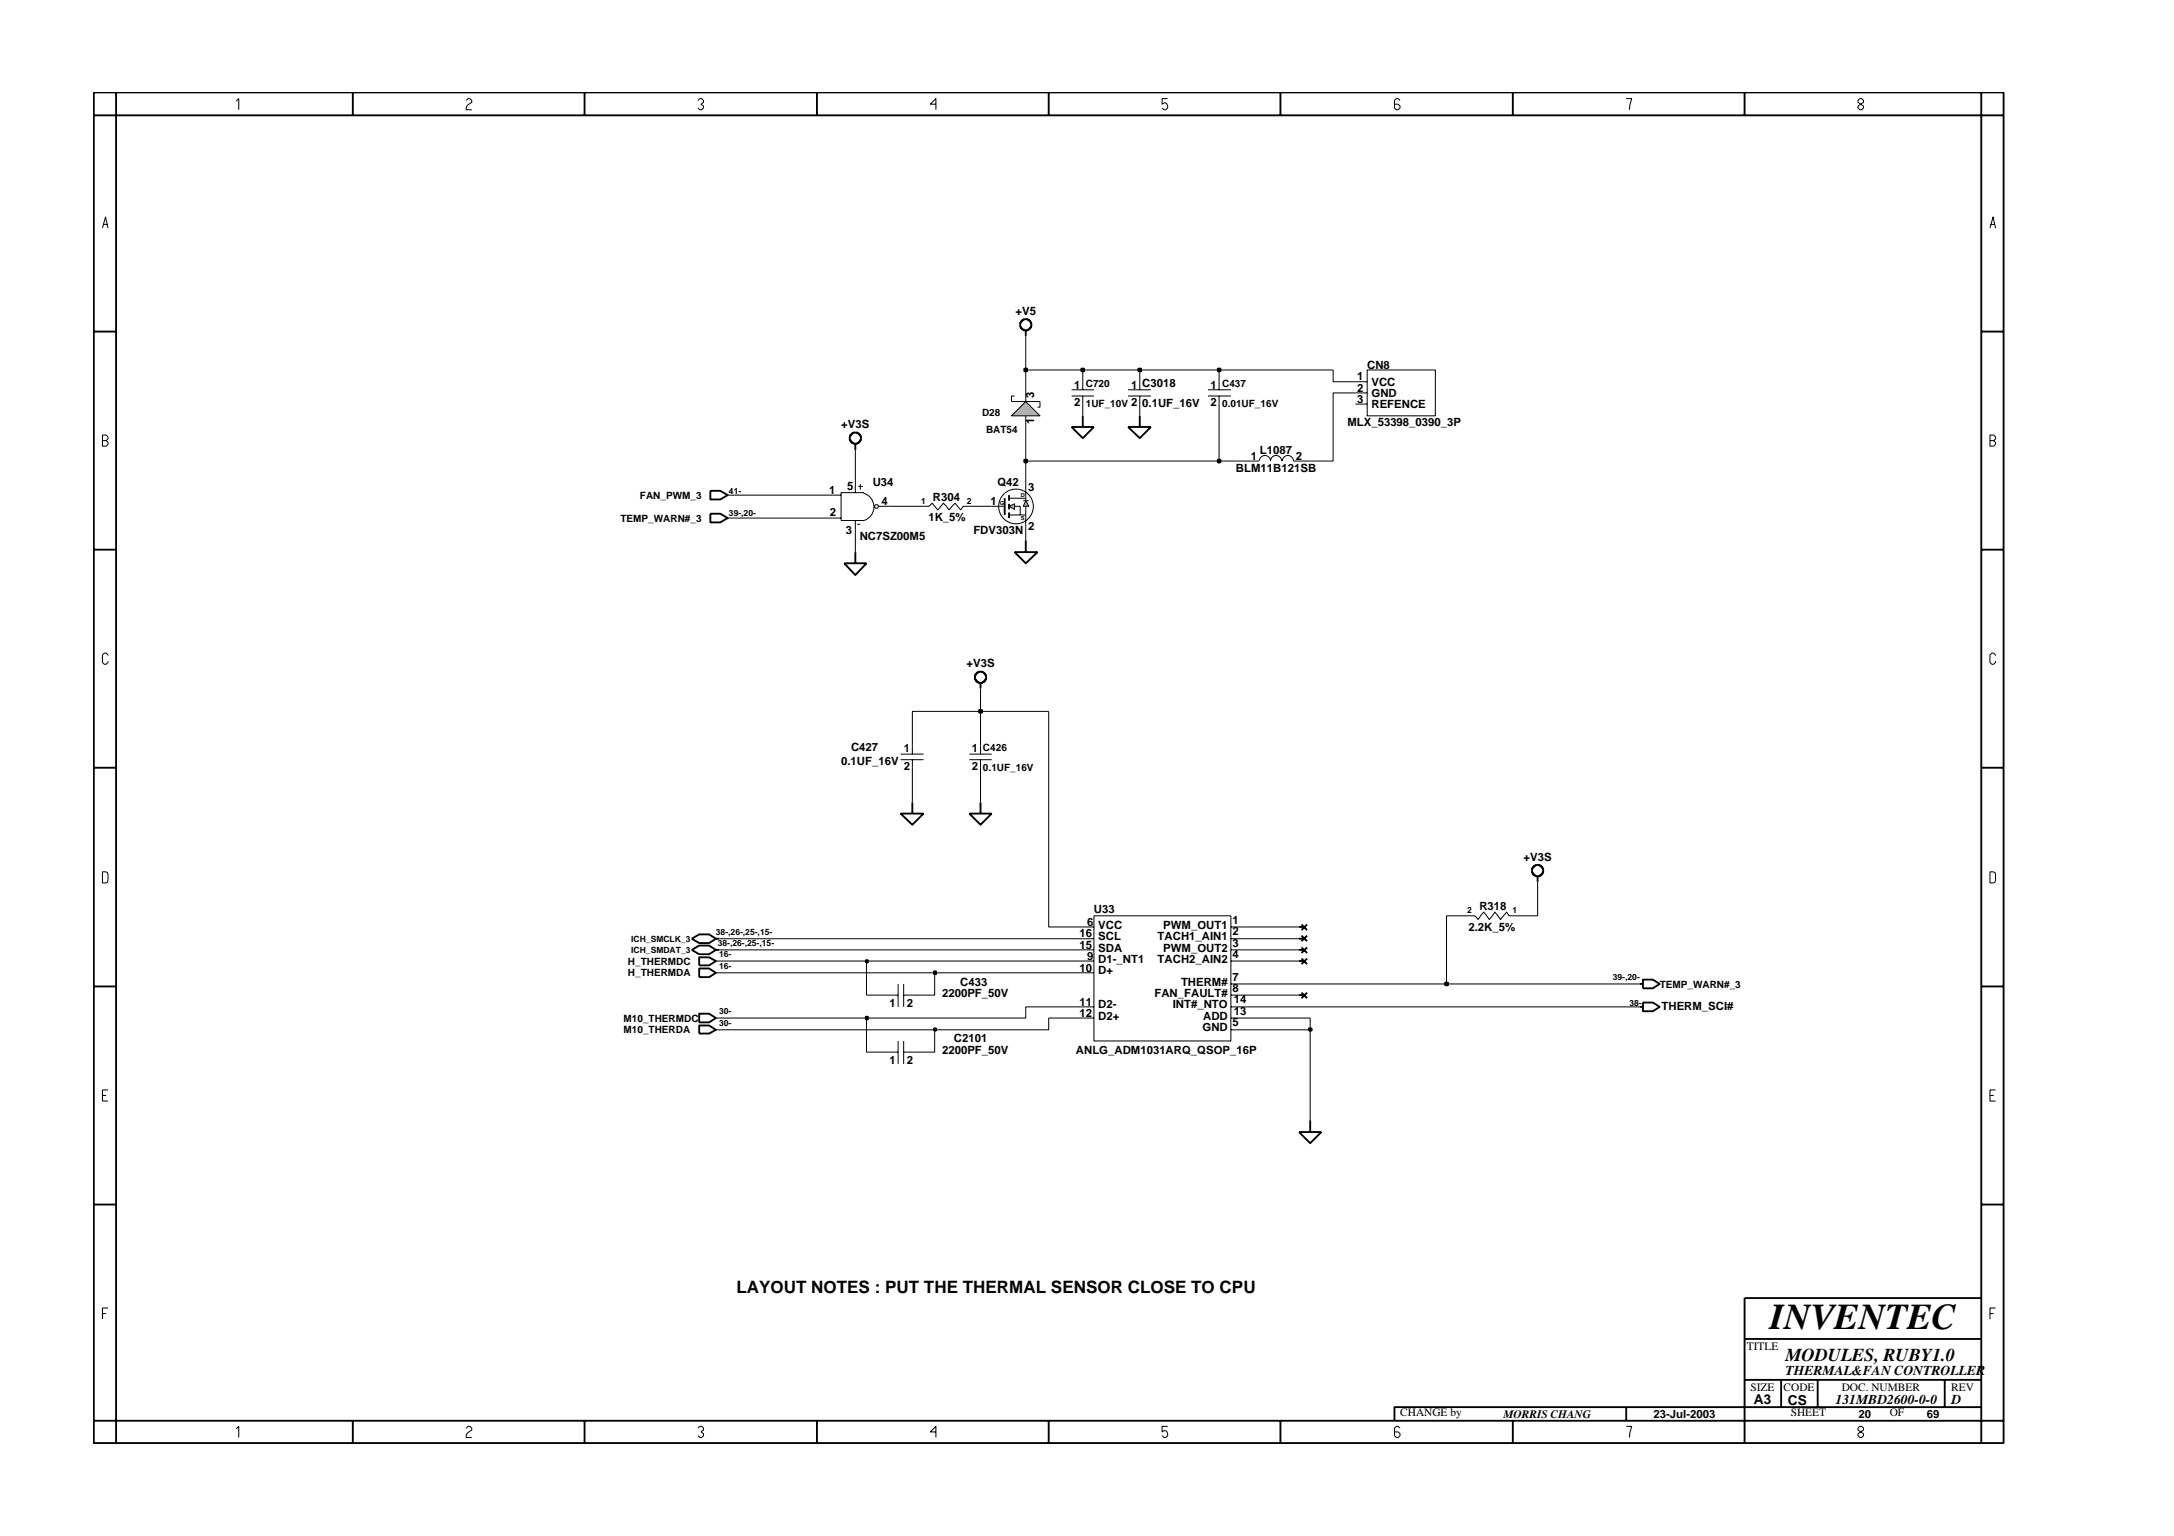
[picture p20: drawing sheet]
<svg xmlns="http://www.w3.org/2000/svg" width="297mm" height="210mm" viewBox="0 0 297 210" stroke-linecap="round" stroke-linejoin="round" font-family="sans-serif">
<defs><g id="words">
<text font-size="5" x="241.8" y="181.6">INVENTEC</text>
<text font-size="2.5" x="244" y="185.9">MODULES, RUBY1.0</text>
<text font-size="2.3" x="100.6" y="176.7">LAYOUT NOTES : PUT THE THERMAL SENSOR CLOSE TO CPU</text>
<g font-size="1.9">
<text x="239.6" y="191.9">A3</text>
<text x="244" y="187.9">THERMAL&amp;FAN CONTROLLER</text>
<text x="244.3" y="192">CS</text>
<text x="250.8" y="191.9">131MBD2600-0-0</text>
<text x="266.6" y="191.9">D</text>
</g>
<g font-size="1.6">
<text x="138.7" y="43">+V5</text>
<text x="146.8" y="53.1">1</text>
<text x="154.5" y="53.1">1 C3018</text>
<text x="165.4" y="53.1">1</text>
<text x="185.4" y="53.5">2</text>
<text x="185.4" y="51.9">1</text>
<text x="186.8" y="50.4">CN8</text>
<text x="187.4" y="52.7">VCC</text>
<text x="114.9" y="58.5">+V3S</text>
<text x="141.3" y="57.9" transform="rotate(-90 141.3 57.9)">1</text>
<text x="141.3" y="54.5" transform="rotate(-90 141.3 54.5)">3</text>
<text x="146.8" y="55.5">2</text>
<text x="154.5" y="55.5">2</text>
<text x="156.1" y="55.6">0.1UF_16V</text>
<text x="165.4" y="55.5">2</text>
<text x="184.1" y="58.2">MLX_53398_0390_3P</text>
<text x="185.4" y="55">3</text>
<text x="187.4" y="54.3">GND</text>
<text x="187.4" y="55.8">REFENCE</text>
<text x="168.9" y="64.5">BLM11B121SB</text>
<text x="170.9" y="62.8">1</text>
<text x="172.2" y="62.1">L1087</text>
<text x="177.1" y="62.8">2</text>
<text x="113.3" y="67.5">1</text>
<text x="113.4" y="70.5">2</text>
<text x="115.8" y="66.9">5</text>
<text x="119.2" y="66.5">U34</text>
<text x="120.4" y="69">4</text>
<text x="126.9" y="71.2">1K_5%</text>
<text x="127.5" y="68.4">R304</text>
<text x="135.3" y="69">1</text>
<text x="136.3" y="66.5">Q42</text>
<text x="140.5" y="67.2">3</text>
<text x="115.6" y="72.9">3</text>
<text x="117.5" y="73.8">NC7SZ00M5</text>
<text x="133" y="73">FDV303N</text>
<text x="140.5" y="72.4">2</text>
<text x="132" y="91.2">+V3S</text>
<text x="114.9" y="104.6">0.1UF_16V</text>
<text x="116.3" y="102.6">C427</text>
<text x="123.5" y="102.8">1</text>
<text x="123.5" y="105.2">2</text>
<text x="132.8" y="102.8">1</text>
<text x="132.8" y="105.2">2</text>
<text x="208.2" y="117.6">+V3S</text>
<text x="149.5" y="124.7">U33</text>
<text x="202.1" y="124.4">R318</text>
<text x="147.5" y="128">16</text>
<text x="147.5" y="129.6">15</text>
<text x="148.5" y="131.2">9</text>
<text x="148.5" y="126.5">6</text>
<text x="150.1" y="131.6">D1-_NT1</text>
<text x="150.1" y="126.9">VCC</text>
<text x="150.1" y="128.4">SCL</text>
<text x="150.1" y="130">SDA</text>
<text x="158.2" y="128.4">TACH1_AIN1</text>
<text x="158.2" y="131.6">TACH2_AIN2</text>
<text x="158.9" y="126.9">PWM_OUT1</text>
<text x="158.9" y="130">PWM_OUT2</text>
<text x="168.4" y="126.3">1</text>
<text x="168.4" y="129.4">3</text>
<text x="168.4" y="127.8">2</text>
<text x="168.4" y="130.9">4</text>
<text x="200.6" y="127.2">2.2K_5%</text>
<text x="121.5" y="137.6">1</text>
<text x="123.9" y="137.6">2</text>
<text x="128.7" y="136.2">2200PF_50V</text>
<text x="131.2" y="134.7">C433</text>
<text x="147.5" y="132.8">10</text>
<text x="147.5" y="137.4">11</text>
<text x="150.1" y="133.1">D+</text>
<text x="150.1" y="137.7">D2-</text>
<text x="157.7" y="136.2">FAN_FAULT#</text>
<text x="160.2" y="137.7">INT#_NTO</text>
<text x="161.4" y="134.7">THERM#</text>
<text x="168.4" y="135.6">8</text>
<text x="168.4" y="134.1">7</text>
<text x="168.6" y="137.1">14</text>
<text x="227" y="138">THERM_SCI#</text>
<text x="128.7" y="144">2200PF_50V</text>
<text x="130.3" y="142.4">C2101</text>
<text x="147.5" y="139">12</text>
<text x="150.1" y="139.4">D2+</text>
<text x="164.3" y="140.9">GND</text>
<text x="164.4" y="139.4">ADD</text>
<text x="168.4" y="140.3">5</text>
<text x="168.6" y="138.7">13</text>
<text x="121.5" y="145.4">1</text>
<text x="123.9" y="145.4">2</text>
<text x="147" y="144">ANLG_ADM1031ARQ_QSOP_16P</text>
<text x="238.7" y="184.4">TITLE</text>
<text x="239.2" y="190">SIZE</text>
<text x="243.7" y="190">CODE</text>
<text x="251.6" y="190">DOC. NUMBER</text>
<text x="266.6" y="190">REV</text>
<text x="191.3" y="193.5">CHANGE by</text>
<text x="205.4" y="193.7">MORRIS CHANG</text>
<text x="225.9" y="193.7">23-Jul-2003</text>
<text x="244.7" y="193.5">SHEET</text>
<text x="253.9" y="193.7">20</text>
<text x="258.2" y="193.5">OF</text>
<text x="263.3" y="193.7">69</text>
</g>
<g font-size="1.4">
<text x="148.4" y="52.9">C720</text>
<text x="167" y="52.9">C437</text>
<text x="134.2" y="56.8">D28</text>
<text x="134.7" y="59.1">BAT54</text>
<text x="148.4" y="55.6">1UF_10V</text>
<text x="167" y="55.6">0.01UF_16V</text>
<text x="84.8" y="71.3">TEMP_WARN#_3</text>
<text x="87.4" y="68.2">FAN_PWM_3</text>
<text x="134.3" y="102.6">C426</text>
<text x="134.3" y="105.3">0.1UF_16V</text>
<text x="85.8" y="131.8">H_THERMDC</text>
<text x="85.8" y="133.4">H_THERMDA</text>
<text x="226.8" y="135">TEMP_WARN#_3</text>
<text x="85.2" y="139.6">M10_THERMDC</text>
<text x="85.2" y="141.2">M10_THERDA</text>
</g>
<g font-size="1.2">
<text x="99.6" y="67.5">41-</text>
<text x="99.6" y="70.5">39-,20-</text>
<text x="125.8" y="68.8">1</text>
<text x="132.1" y="68.8">2</text>
<text x="200.5" y="124.7">2</text>
<text x="206.6" y="124.8">1</text>
<text x="86.3" y="128.7">ICH_SMCLK_3</text>
<text x="86.3" y="130.2">ICH_SMDAT_3</text>
<text x="97.8" y="127.8">38-,26-,25-,15-</text>
<text x="98.1" y="129.3">38-,26-,25-,15-</text>
<text x="98.2" y="130.8">16-</text>
<text x="98.2" y="132.4">16-</text>
<text x="220.4" y="134">39-,20-</text>
<text x="222.6" y="137.4">38-</text>
<text x="98.2" y="138.6">30-</text>
<text x="98.2" y="140.2">30-</text>
</g>
<g font-size=".8">
<text x="136.6" y="69">G</text>
<text x="139.5" y="71.1">S</text>
<text x="139.5" y="67.9">D</text>
</g>
</g></defs>
<g fill="none" stroke="#000" stroke-width=".25">
<path d="M97.1 67.1h1.3l1 .6-1 .6h-1.3zM94.5 128.3l1-.6h1.4l.9 .6-.9 .6h-1.4zM94.5 129.8l1-.6h1.4l.9 .6-.9 .6h-1.4zM95.5 138.5h1.4l.9 .6-.9 .6h-1.4zM95.5 132.3h1.4l.9 .6-.9 .6h-1.4zM95.5 130.8h1.4l.9 .5-.9 .6h-1.4zM97.8 128.3h.4M97.8 129.8h.4M177.5 136h.8M177.8 135.7l.8 .7M178.6 135.7l-.8 .7M224.1 137.6h.4"/>
<path d="M224.5 137h1.3l1 .6-1 .6h-1.3z"/>
</g>
<g fill="none" stroke="#000" stroke-width=".14">
<path d="M138.2 54.9h3.9M140.2 53.7v1.2M140.2 56.8v1.5M165 53.3h3.2M165 54.1h3.2M166.6 52.2v1.1M166.6 54.1v1.1M185.2 52.2h1.6M185.2 53.7h1.6M185.2 55.2h1.6M186.8 50.6h9.3v6.2h-9.3zM99.4 67.7h.4"/>
<path d="M97.8 139.1h.4M97.8 132.9h.4M97.8 131.3h.4"/>
</g>
<path d="M140.2 54.9l1.9 1.9h-3.9z" fill-rule="evenodd" fill="#b3b3b3" stroke="#000" stroke-width=".14"/>
<path d="M138.6 54.1h-.4v.8M142.1 54.9v.7h-.3M135.5 69.2h1.8" fill="none" stroke="#000" stroke-width=".14"/>
<path d="M137.3 68.1v2.3" fill="none" stroke="#000" stroke-width=".25"/>
<path d="M140.2 68.4l.4 .8h-.8z" fill-rule="evenodd" fill="#b3b3b3" stroke="#000" stroke-width=".14"/>
<path d="M139.8 68.4h.8" fill="none" stroke="#000" stroke-width=".14"/>
<path d="M137.9 69.2l.7-.4v.8z" fill-rule="evenodd" fill="#b3b3b3" stroke="#000" stroke-width=".14"/>
<g fill="none" stroke="#000" stroke-width=".25">
<path d="M116.3 59.4l.1-.1a.72 .72 0 0 1 1 0l.2 .3v.5l-.5 .5h-.5l-.4-.3-.1-.7h.1zM139.5 44l.2-.2a.72 .72 0 0 1 1 0l.2 .3v.5l-.5 .5h-.5l-.4-.3v-.2h-.1zM140.2 45.1v.8M146.4 58.3h3.1l-1.6 1.6zM147.9 56.8v1.5M154.1 58.3h3.2l-1.6 1.6zM155.7 56.8v1.5M97.1 70.2h1.3l1 .6-1 .6h-1.3zM115.3 77h3.1l-1.5 1.6zM116.9 60.7v.8M116.9 75.5v1.5M137.9 67.7v.7"/>
<path d="M137.9 68.8v.8M137.9 70v.8M138.6 75.5h3.2l-1.6 1.5zM140.2 73.8v1.7M133.4 92h.1a.72 .72 0 0 1 1 0l.2 .3v.5l-.5 .5h-.5l-.4-.3-.1-.7h.1zM134 93.3v.8M123 111.2h3.2l-1.5 1.5zM124.7 109.7v1.5M132.4 111.2h3.1l-1.5 1.5zM134 109.7v1.5M209.5 118.5l.2-.1a.72 .72 0 0 1 .9 0l.2 .3v.5l-.5 .5h-.5l-.4-.3-.1-.7h.1zM210.1 119.7v.8"/>
<path d="M177.5 126.7h.8M177.5 128.3h.8M177.5 129.8h.8M177.5 131.3h.8M177.8 126.3l.8 .8M177.8 127.9l.8 .7M177.8 129.5l.8 .7M177.8 131l.8 .8M178.6 126.3l-.8 .8M178.6 127.9l-.8 .7M178.6 129.5l-.8 .7M178.6 131l-.8 .8"/>
<path d="M224.1 134.5h.4M224.5 133.9h1.3l1 .6-1 .6h-1.3zM95.5 140.1h1.4l.9 .6-.9 .5h-1.4zM177.5 154.7h3l-1.5 1.5zM179 153.1v1.6"/>
</g>
<g fill="none" stroke="#000" stroke-width=".14">
<path d="M146.4 53.3h3.1M146.4 54.1h3.1M147.9 52.2v1.1M147.9 54.1v1.1M154.1 53.3h3.2M154.1 54.1h3.2M155.7 52.2v1.1M155.7 54.1v1.1M99.4 70.8h.4M113.7 67.7h1.2M113.7 70.8h1.2M116.9 66.1v1.2"/>
<path d="M116.9 71.1v1.2M117.1 71.6h.4M117.3 66.5h.6M117.5 66.1v.8M118.1 67.3h-3.2v3.8h3.2a1.95 1.95 0 0 0 1.3-1.9 1.95 1.95 0 0 0-1.4-1.8M120 69.2h1.5M126.2 69.2h.7l.5-.4 .7 .9 .8-.9 .8 .9 .8-.9 .8 .9 .3-.5h.8M137.9 70.4h2.3M137.9 68.1h2.3M138.6 69.2h.8v1.2M140.2 66.1v2.3M140.2 69.2v3.1"/>
<path d="M171.2 63h.8M172.1 63a.76 .76 0 0 1 .7-.8 .76 .76 0 0 1 .8 .8 .76 .76 0 0 1 .8-.8 .76 .76 0 0 1 .7 .8M175.2 63a.76 .76 0 0 1 .8-.8 .76 .76 0 0 1 .7 .8h.8M123 103.1h3.2M123 103.8h3.2M124.7 101.9v1.2M124.7 103.8v1.1M132.4 103.1h3.1M132.4 103.8h3.1M134 101.9v1.2M134 103.8v1.1M118.4 139.1v4.7h4.3"/>
<path d="M121.5 136h1.2M122.7 134.5v3.1M123.5 136h1.2M123.5 134.5v3.1M147.9 126.7h1.6M147.9 128.3h1.6M147.9 129.8h1.6M147.9 131.3h1.6M147.9 132.9h1.6M147.9 137.6h1.6M147.9 139.1h1.6M149.5 125.2h18.7v17.1h-18.7z"/>
<path d="M168.2 136h1.5M168.2 126.7h1.5M168.2 128.3h1.5M168.2 129.8h1.5M168.2 131.3h1.5M168.2 137.6h1.5M168.2 139.1h1.5M168.2 134.5h1.5M200.8 125.2h.7l.5 .5 .7-1.1 .8 1.1 .7-1.1 .8 1.1 .9-1.1 .3 .6h.8M97.8 140.7h29.9v3.1h-4.2M122.7 142.3v3.1M123.5 142.3v3.1"/>
<path d="M168.2 140.7h1.5M179 140.7v12.4"/>
<circle cx="119.8" cy="69.2" r=".25"/>
<circle cx="138.8" cy="69.2" r="2.37"/>
</g>
<path d="M127.6 140.6h.3v.2h-.3z" fill-rule="evenodd" fill="#c2c2c2" stroke="#000" stroke-width=".25"/>
<path d="M127.6 140.6h.3v.2h-.3z" fill="none" stroke="#000" stroke-width=".25"/>
<path d="M143.3 139.1v1.6h-15.6M169.7 140.7h9.3" fill="none" stroke="#000" stroke-width=".14"/>
<path d="M178.8 140.6h.4v.2h-.4z" fill-rule="evenodd" fill="#c2c2c2" stroke="#000" stroke-width=".25"/>
<path d="M178.8 140.6h.4v.2h-.4z" fill="none" stroke="#000" stroke-width=".25"/>
<path d="M98.2 139.1h20.2M179 139.1v1.6" fill="none" stroke="#000" stroke-width=".14"/>
<path d="M118.3 139h.3v.3h-.3z" fill-rule="evenodd" fill="#c2c2c2" stroke="#000" stroke-width=".25"/>
<path d="M118.3 139h.3v.3h-.3z" fill="none" stroke="#000" stroke-width=".25"/>
<path d="M118.4 131.3v4.7h3.1M127.7 132.9v3.1h-3M143.3 139.1h4.6M147.9 137.6h-7.7v1.5h-21.8M169.7 139.1h9.3M169.7 137.6h54.4M169.7 136h7.8M169.7 134.5h27.9" fill="none" stroke="#000" stroke-width=".14"/>
<path d="M197.5 134.3h.3v.3h-.3z" fill-rule="evenodd" fill="#c2c2c2" stroke="#000" stroke-width=".25"/>
<path d="M197.5 134.3h.3v.3h-.3z" fill="none" stroke="#000" stroke-width=".25"/>
<path d="M98.2 132.9h29.5M197.6 125.2v9.3h26.5" fill="none" stroke="#000" stroke-width=".14"/>
<path d="M127.6 132.8h.3v.3h-.3z" fill-rule="evenodd" fill="#c2c2c2" stroke="#000" stroke-width=".25"/>
<path d="M127.6 132.8h.3v.3h-.3z" fill="none" stroke="#000" stroke-width=".25"/>
<path d="M98.2 131.3h20.2M127.7 132.9h20.2" fill="none" stroke="#000" stroke-width=".14"/>
<path d="M118.3 131.2h.3v.3h-.3z" fill-rule="evenodd" fill="#c2c2c2" stroke="#000" stroke-width=".25"/>
<path d="M118.3 131.2h.3v.3h-.3z" fill="none" stroke="#000" stroke-width=".25"/>
<g fill="none" stroke="#000" stroke-width=".14">
<path d="M143.3 97.2v29.5h4.6M124.7 101.9v-4.7h9.3v4.7M124.7 104.9v4.8M134 104.9v4.8M98.2 129.8h49.7M98.2 128.3h49.7M118.4 131.3h29.5M169.7 131.3h7.8M169.7 129.8h7.8M169.7 128.3h7.8M169.7 126.7h7.8M197.6 125.2h3.2"/>
<path d="M210.1 120.5v4.7h-3.1"/>
</g>
<path d="M133.8 97h.3v.4h-.3z" fill-rule="evenodd" fill="#c2c2c2" stroke="#000" stroke-width=".25"/>
<path d="M133.8 97h.3v.4h-.3z" fill="none" stroke="#000" stroke-width=".25"/>
<path d="M99.8 70.8h13.9M99.8 67.7h13.9M116.9 61.5v4.6M116.9 72.3v3.2M121.5 69.2h4.7M132.4 69.2h3.1M140.2 63v3.1M140.2 72.3v1.5M134 94.1v3.1h9.3" fill="none" stroke="#000" stroke-width=".14"/>
<path d="M140 62.8h.3v.4h-.3z" fill-rule="evenodd" fill="#c2c2c2" stroke="#000" stroke-width=".25"/>
<path d="M140 62.8h.3v.4h-.3z" fill="none" stroke="#000" stroke-width=".25"/>
<path d="M140.2 58.3v4.7h26.4" fill="none" stroke="#000" stroke-width=".14"/>
<path d="M166.4 62.8h.3v.4h-.3z" fill-rule="evenodd" fill="#c2c2c2" stroke="#000" stroke-width=".25"/>
<path d="M166.4 62.8h.3v.4h-.3z" fill="none" stroke="#000" stroke-width=".25"/>
<path d="M140.2 50.6v3.1M147.9 50.6v1.6M147.9 55.2v1.6M155.7 50.6v1.6M155.7 55.2v1.6M166.6 55.2v7.8h4.6M166.6 50.6v1.6M182.1 50.6v1.6h3.1M185.2 53.7h-3.1v9.3h-4.6" fill="none" stroke="#000" stroke-width=".14"/>
<path d="M140 50.4h.3v.3h-.3z" fill-rule="evenodd" fill="#c2c2c2" stroke="#000" stroke-width=".25"/>
<path d="M140 50.4h.3v.3h-.3z" fill="none" stroke="#000" stroke-width=".25"/>
<path d="M140.2 45.9v4.7h7.7" fill="none" stroke="#000" stroke-width=".14"/>
<path d="M147.8 50.4h.3v.3h-.3z" fill-rule="evenodd" fill="#c2c2c2" stroke="#000" stroke-width=".25"/>
<path d="M147.8 50.4h.3v.3h-.3z" fill="none" stroke="#000" stroke-width=".25"/>
<path d="M147.9 50.6h7.8" fill="none" stroke="#000" stroke-width=".14"/>
<path d="M155.6 50.4h.3v.3h-.3z" fill-rule="evenodd" fill="#c2c2c2" stroke="#000" stroke-width=".25"/>
<path d="M155.6 50.4h.3v.3h-.3z" fill="none" stroke="#000" stroke-width=".25"/>
<path d="M155.7 50.6h10.9" fill="none" stroke="#000" stroke-width=".14"/>
<path d="M166.4 50.4h.3v.3h-.3z" fill-rule="evenodd" fill="#c2c2c2" stroke="#000" stroke-width=".25"/>
<g fill="none" stroke="#000" stroke-width=".25">
<path d="M12.8 12.6h261v184.6h-261zM12.8 15.8h261M15.9 12.6v184.6M48.2 12.6v3.2M79.9 12.6v3.2M111.6 12.6v3.2M143.3 12.6v3.2M174.9 12.6v3.2M206.7 12.6v3.2M238.4 12.6v3.2M270.7 12.6v184.6M12.8 45.3h3.1"/>
<path d="M166.4 50.4h.3v.3h-.3zM270.7 45.3h3.1M12.8 75.1h3.1M270.7 75.1h3.1M12.8 104.9h3.1M270.7 104.9h3.1M12.8 134.8h3.1M270.7 134.8h3.1M12.8 164.6h3.1M270.7 164.6h3.1M270.7 177.4h-32.3v19.8M12.8 194.2h261"/>
<path d="M48.2 194.2v3M79.9 194.2v3M111.6 194.2v3M143.3 194.2v3M174.9 194.2v3M206.7 194.2v3M222.2 192.3v1.9M238.4 183h32.3M238.4 188.6h32.3M243.4 188.6v3.7M248.4 188.6v3.7M265.7 188.6v3.7"/>
<path d="M270.7 192.3h-80.2v1.9"/>
</g>
<g fill="none" stroke="#000" stroke-width=".14">
<path d="M32.3 13.8l.3-.3v1.5M63.7 13.7l.3-.2h.2l.3 .2v.3l-.5 .3-.3 .4v.3h.8M95.4 13.7l.2-.2h.3l.2 .2v.3l-.3 .2 .3 .3v.2l-.2 .3h-.3l-.2-.3M127.9 14.2h-.8l.8-.7v1.5M159.5 13.5h-.7v.7l.2-.1a.5 .5 0 0 1 .5 .6l-.2 .3h-.3l-.2-.3M191.3 13.7l-.3-.2h-.2l-.3 .2v1l.3 .3h.2l.3-.3v-.2l-.3-.3h-.5M222.2 13.5h.8l-.4 1.5M253.9 13.7l.2-.2h.3l.2 .2v.3l-.7 .5v.2l.2 .3h.3l.2-.3v-.2l-.7-.5zM14 31.2l.4-1.6 .4 1.6M14.1 30.7h.6M271.9 31.2l.4-1.6 .4 1.6M272 30.7h.6"/>
<path d="M14 59.5h.5l.3 .2v.3l-.3 .2 .3 .3v.2l-.3 .3h-.5zM166.6 50.6h15.5M14 60.2h.5M271.9 60.2h.5l.3-.2v-.3l-.3-.2h-.5v1.5h.5l.3-.3v-.2l-.3-.3M14.8 89.6l-.3-.3h-.2l-.3 .2v1l.3 .3h.2l.3-.3v-.1M272.7 89.6l-.3-.3h-.3l-.2 .2v1l.2 .3h.3l.3-.3v-.1M14 119.1l.7 .1 .1 .3-.1 1.1-.7 .1zM271.9 119.1l.7 .1 .1 .3-.1 1.1-.7 .1zM14 149.7h.5M14.8 148.9h-.8v1.6h.8M271.9 149.7h.5M272.7 148.9h-.8v1.6h.8"/>
<path d="M14 179.5h.5M14.8 178.7h-.8v1.6M271.9 179.5h.5M272.7 178.7h-.8v1.6M32.3 195.3l.3-.4v1.5M63.7 195.2l.3-.3h.2l.3 .3v.2l-.7 .5-.1 .3v.2h.8M95.4 195.2l.2-.3h.3l.2 .3v.2l-.3 .3 .3 .2v.3l-.2 .2h-.3l-.2-.2M127.9 195.7h-.8l.8-.8v1.5M159.5 194.9h-.7v.8l.2-.2a.5 .5 0 0 1 .5 .7l-.2 .2h-.3l-.2-.2M191.3 195.2l-.3-.3h-.2l-.3 .3v1l.3 .2h.2l.3-.2v-.3l-.3-.2h-.5M222.2 194.9h.8l-.4 1.5M254.1 194.9l-.2 .3v.2l.7 .5v.3l-.2 .2h-.3l-.2-.2v-.3l.7-.5v-.2l-.2-.3z"/>
</g>
<use href="#words"/>
</svg>
